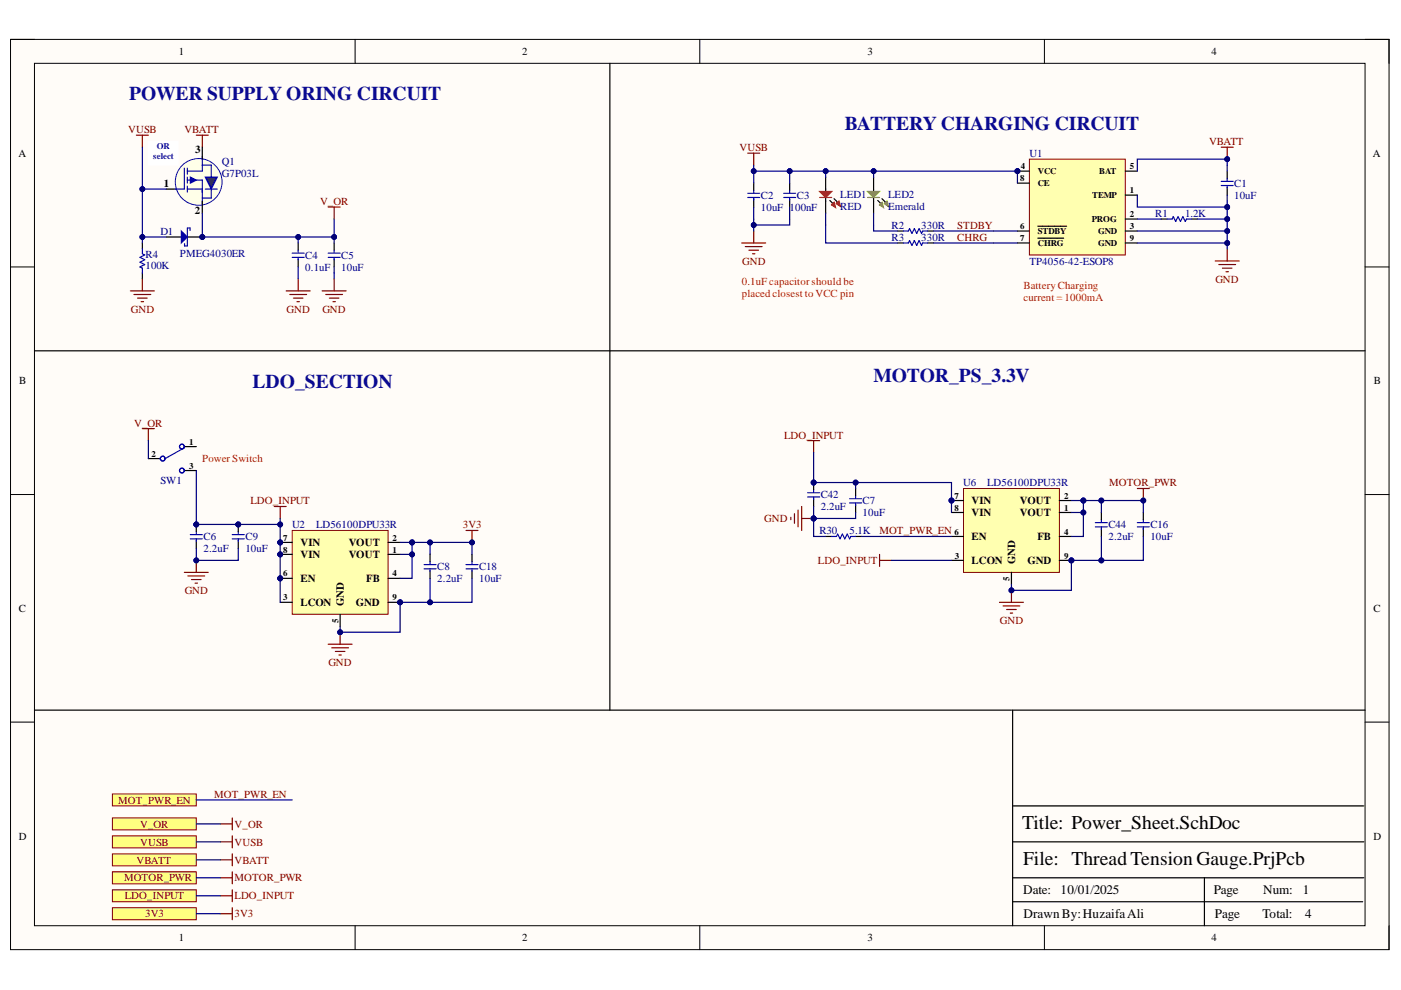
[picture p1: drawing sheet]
<svg xmlns="http://www.w3.org/2000/svg" width="297mm" height="210mm" viewBox="0 0 297 210" stroke-linecap="round" stroke-linejoin="round" font-family="sans-serif">
<defs><g id="words">
<g font-size="4.1" fill="#0b0b8e">
<text x="27.4" y="21.2">POWER SUPPLY ORING CIRCUIT</text>
<text x="179.1" y="27.6">BATTERY CHARGING CIRCUIT</text>
<text x="53.6" y="82.2">LDO_SECTION</text>
<text x="185.2" y="80.9">MOTOR_PS_3.3V</text>
</g>
<g font-size="4.1">
<text x="216.7" y="175.8">Title: Power_Sheet.SchDoc</text>
<text x="216.9" y="183.4">File: ThreadTension Gauge.PrjPcb</text>
</g>
<g font-size="2.8">
<text x="216.9" y="189.6">Date:</text>
<text x="224.9" y="189.6">10/01/2025</text>
<text x="257.3" y="189.6">Page</text>
<text x="267.8" y="189.6">Num:</text>
<text x="276.2" y="189.6">1</text>
<text x="217" y="194.7">DrawnBy:HuzaifaAli</text>
<text x="257.6" y="194.7">Page</text>
<text x="267.7" y="194.7">Total:</text>
<text x="276.7" y="194.7">4</text>
</g>
<g font-size="2.3">
<text x="37.9" y="11.7">1</text>
<text x="110.7" y="11.7">2</text>
<text x="183.9" y="11.7">3</text>
<text x="256.8" y="11.7">4</text>
<text x="3.9" y="33.3">A</text>
<text x="41.4" y="32.5">3</text>
<text x="291.1" y="33.3">A</text>
<text x="34.8" y="39.6">1</text>
<text x="41.3" y="45.5">2</text>
<text x="4.1" y="81.5">B</text>
<text x="291.3" y="81.5">B</text>
<text x="206" y="106.9">VIN</text>
<text x="216.2" y="106.9">VOUT</text>
<text x="206" y="109.5">VIN</text>
<text x="216.2" y="109.5">VOUT</text>
<text x="63.7" y="118.3">VIN</text>
<text x="63.7" y="115.8">VIN</text>
<text x="73.9" y="115.8">VOUT</text>
<text x="73.9" y="118.3">VOUT</text>
<text x="206" y="119.6">LCON</text>
<text x="206" y="114.5">EN</text>
<text x="215.2" y="119.6" transform="rotate(-90 215.2 119.6)">GND</text>
<text x="217.8" y="119.6">GND</text>
<text x="220" y="114.5">FB</text>
<text x="63.7" y="123.4">EN</text>
<text x="77.7" y="123.4">FB</text>
<text x="4" y="129.7">C</text>
<text x="63.7" y="128.5">LCON</text>
<text x="72.9" y="128.5" transform="rotate(-90 72.9 128.5)">GND</text>
<text x="75.5" y="128.5">GND</text>
<text x="291.2" y="129.7">C</text>
<text x="4" y="178">D</text>
<text x="291.2" y="178">D</text>
<text x="37.9" y="199.6">1</text>
<text x="110.7" y="199.6">2</text>
<text x="183.9" y="199.6">3</text>
<text x="256.8" y="199.6">4</text>
</g>
<g font-size="2.3" fill="#800000">
<text x="27.2" y="28.1">VUSB</text>
<text x="39.1" y="28.1">VBATT</text>
<text x="156.8" y="32">VUSB</text>
<text x="256.3" y="30.8">VBATT</text>
<text x="67.8" y="43.4">V_OR</text>
<text x="203" y="48.5">STDBY</text>
<text x="203" y="51.1">CHRG</text>
<text x="157.4" y="56.1">GND</text>
<text x="257.7" y="59.9">GND</text>
<text x="27.7" y="66.3">GND</text>
<text x="60.7" y="66.3">GND</text>
<text x="68.4" y="66.3">GND</text>
<text x="28.4" y="90.4">V_OR</text>
<text x="166.2" y="93">LDO_INPUT</text>
<text x="53.1" y="106.9">LDO_INPUT</text>
<text x="235.2" y="103.1">MOTOR_PWR</text>
<text x="98.1" y="112">3V3</text>
<text x="162" y="110.7">GND</text>
<text x="186.5" y="113.3">MOT_PWR_EN</text>
<text x="173.4" y="119.6">LDO_INPUT</text>
<text x="39.2" y="125.9">GND</text>
<text x="212" y="132.3">GND</text>
<text x="69.6" y="141.2">GND</text>
<text x="25" y="170.4">MOT_PWR_EN</text>
<text x="45.4" y="169.1">MOT_PWR_EN</text>
<text x="29.7" y="179.3">VUSB</text>
<text x="29.7" y="175.5">V_OR</text>
<text x="49.7" y="179.3">VUSB</text>
<text x="49.7" y="175.5">V_OR</text>
<text x="28.9" y="183.1">VBATT</text>
<text x="49.7" y="183.1">VBATT</text>
<text x="26.3" y="186.9">MOTOR_PWR</text>
<text x="26.5" y="190.7">LDO_INPUT</text>
<text x="49.7" y="190.7">LDO_INPUT</text>
<text x="49.7" y="186.9">MOTOR_PWR</text>
<text x="30.8" y="194.5">3V3</text>
<text x="49.7" y="194.5">3V3</text>
</g>
<g font-size="2.3" fill="#000080">
<text x="47" y="34.9">Q1</text>
<text x="218.3" y="33.3">U1</text>
<text x="47" y="37.4">G7P03L</text>
<text x="178.2" y="41.9">LED1</text>
<text x="188.3" y="41.9">LED2</text>
<text x="261.7" y="39.6">C1</text>
<text x="161.3" y="42.2">C2</text>
<text x="161.3" y="44.7">10uF 100nF</text>
<text x="168.9" y="42.2">C3</text>
<text x="178.2" y="44.5">RED</text>
<text x="188.3" y="44.5">Emerald</text>
<text x="244.9" y="46">R1</text>
<text x="251.3" y="46">1.2K</text>
<text x="261.7" y="42.2">10uF</text>
<text x="34" y="49.8">D1</text>
<text x="189" y="51.1">R3</text>
<text x="189" y="48.5">R2</text>
<text x="195.3" y="51.1">330R</text>
<text x="195.3" y="48.5">330R</text>
<text x="30.9" y="54.6">R4</text>
<text x="30.9" y="57.1">100K</text>
<text x="38.2" y="54.4">PMEG4030ER</text>
<text x="64.7" y="54.9">C4</text>
<text x="64.7" y="57.4">0.1uF</text>
<text x="72.3" y="54.9">C5</text>
<text x="72.3" y="57.4">10uF</text>
<text x="218.3" y="56.1">TP4056-42-ESOP8</text>
<text x="34" y="102.6">SW1</text>
<text x="174" y="105.7">C42</text>
<text x="182.9" y="106.9">C7</text>
<text x="204.2" y="103.1">U6</text>
<text x="209.3" y="103.1">LD56100DPU33R</text>
<text x="61.9" y="112">U2</text>
<text x="67" y="112">LD56100DPU33R</text>
<text x="173.8" y="113.3">R30</text>
<text x="174" y="108.2">2.2uF</text>
<text x="180.1" y="113.3">5.1K</text>
<text x="182.9" y="109.5">10uF</text>
<text x="235" y="112">C44</text>
<text x="243.9" y="112">C16</text>
<text x="43.1" y="114.5">C6</text>
<text x="43.1" y="117.1">2.2uF</text>
<text x="52" y="114.5">C9</text>
<text x="52" y="117.1">10uF</text>
<text x="235" y="114.5">2.2uF</text>
<text x="243.9" y="114.5">10uF</text>
<text x="92.7" y="120.9">C8</text>
<text x="92.7" y="123.4">2.2uF</text>
<text x="101.6" y="120.9">C18</text>
<text x="101.6" y="123.4">10uF</text>
</g>
<g font-size="2.3" fill="#f00">
<text x="157.3" y="60.4">0.1uF capacitor should be</text>
<text x="157.3" y="63">placed closest to VCC pin</text>
<text x="217" y="61.2">Battery Charging</text>
<text x="217" y="63.7">current = 1000mA</text>
<text x="42.9" y="98.1">Power Switch</text>
</g>
<g font-size="1.9" fill="#00f">
<text x="32.5" y="33.6">select</text>
<text x="33.2" y="31.6">OR</text>
</g>
<g font-size="1.9">
<text x="216.4" y="35.9">4</text>
<text x="239.6" y="35.9">5</text>
<text x="216.3" y="38.5">8</text>
<text x="220" y="36.9">VCC</text>
<text x="220" y="39.5">CE</text>
<text x="233.1" y="36.9">BAT</text>
<text x="239.6" y="41">1</text>
<text x="231.5" y="47.1">PROG</text>
<text x="231.5" y="42">TEMP</text>
<text x="239.6" y="46.1">2</text>
<text x="216.3" y="48.6">6</text>
<text x="216.3" y="51.1">7</text>
<text x="220" y="49.6">STDBY</text>
<text x="220" y="52.2">CHRG</text>
<text x="232.8" y="49.6">GND</text>
<text x="232.8" y="52.2">GND</text>
<text x="239.6" y="48.6">3</text>
<text x="239.6" y="51.1">9</text>
<text x="40.1" y="94.3">1</text>
<text x="32.1" y="96.9">2</text>
<text x="40.1" y="99.4">3</text>
<text x="202.4" y="105.7">7</text>
<text x="225.6" y="105.7">2</text>
<text x="202.4" y="108.3">8</text>
<text x="202.4" y="113.4">6</text>
<text x="225.6" y="108.3">1</text>
<text x="225.6" y="113.4">4</text>
<text x="60.1" y="117.2">8</text>
<text x="60.1" y="114.6">7</text>
<text x="83.2" y="114.6">2</text>
<text x="83.2" y="117.2">1</text>
<text x="202.4" y="118.4">3</text>
<text x="225.6" y="118.4">9</text>
<text x="60.1" y="122.2">6</text>
<text x="83.2" y="122.2">4</text>
<text x="214" y="123.2" transform="rotate(-90 214 123.2)">5</text>
<text x="60.1" y="127.3">3</text>
<text x="83.2" y="127.3">9</text>
<text x="71.7" y="132.1" transform="rotate(-90 71.7 132.1)">5</text>
</g>
</g></defs>
<path d="M2.2 8.4h292.3v192.9h-292.3z" fill-rule="evenodd" fill="#fffcf8"/>
<path d="M2.2 8.4h292.3v192.9h-292.3z" fill="none" stroke="#000" stroke-width=".21"/>
<path d="M7.3 13.4h282.1v182.9h-282.1z" fill-rule="evenodd" fill="#fffcf8"/>
<g fill="none" stroke="#000" stroke-width=".21">
<path d="M2.2 8.3h5.1M7.3 13.4h282.1v182.9h-282.1zM75.3 8.3v5.1M148.4 8.3v5.1M221.4 8.4v5M289.4 8.4h5.1v5M2.2 56.6h5.1M289.4 56.6h5.1M2.2 104.9h5.1M289.4 104.9h5.1M2.2 153.1h5.1M289.4 153.1h5.1"/>
<path d="M75.3 196.3v5M148.4 196.3v5M221.4 196.3v5M294.5 196.3v5"/>
</g>
<path d="M186.1 42.5l.6 .6M289.4 150.6h-74.7v45.7M214.7 178.5h74.5M214.7 170.9h74.5M214.7 191.2h74.2M214.7 186.1h74.5M255.4 186.1v10.2" fill="none" stroke="#000" stroke-width=".25"/>
<path d="M157.3 51.5h5M158 52.3h3.6M158.8 53h2M159.5 53.8h.6M159.8 49v2.5M257.7 55.3h5M258.4 56.1h3.6M259.2 56.9h2M259.9 57.6h.5M260.2 52.8v2.5" fill="none" stroke="#800000" stroke-width=".25"/>
<path d="M186.7 43.1l-.3 .3 .6-.6 .3 1.2-.9-.6z" fill-rule="evenodd" fill="#0f0"/>
<path d="M186.7 43.1l-.3 .3 .6-.6 .3 1.2-.9-.6z" fill="none" stroke="#0f0" stroke-width=".21"/>
<path d="M187 42.1l.8 .8" fill="none" stroke="#000" stroke-width=".25"/>
<path d="M187.8 42.9l-.3 .3 .6-.6 .3 1.2-.9-.6z" fill-rule="evenodd" fill="#0f0"/>
<path d="M187.8 42.9l-.3 .3 .6-.6 .3 1.2-.9-.6z" fill="none" stroke="#0f0" stroke-width=".21"/>
<path d="M185.2 37.6v3M185.2 41.9v3.3" fill="none" stroke="#000" stroke-width=".25"/>
<path d="M183.9 41.9h2.6" fill="none" stroke="#0f0" stroke-width=".25"/>
<path d="M183.9 40.6h2.6l-1.3 1.3z" fill="#0f0"/>
<path d="M183.9 40.6h2.6l-1.3 1.3z" fill="none" stroke="#0f0" stroke-width=".25"/>
<path d="M175.9 42.5l.7 .6" fill="none" stroke="#000" stroke-width=".25"/>
<path d="M176.6 43.1l-.3 .3 .6-.6 .3 1.2-.9-.6z" fill-rule="evenodd" fill="#c00"/>
<path d="M176.6 43.1l-.3 .3 .6-.6 .3 1.2-.9-.6z" fill="none" stroke="#c00" stroke-width=".21"/>
<path d="M176.8 42.1l.8 .8" fill="none" stroke="#000" stroke-width=".25"/>
<path d="M177.6 42.9l-.3 .3 .6-.6 .3 1.2-.9-.6z" fill-rule="evenodd" fill="#c00"/>
<path d="M177.6 42.9l-.3 .3 .6-.6 .3 1.2-.9-.6z" fill="none" stroke="#c00" stroke-width=".21"/>
<path d="M175.1 37.6v3M175.1 41.9v3.3" fill="none" stroke="#000" stroke-width=".25"/>
<path d="M173.8 41.9h2.5" fill="none" stroke="#c00" stroke-width=".25"/>
<path d="M173.8 40.6h2.5l-1.2 1.3z" fill="#c00"/>
<path d="M173.8 40.6h2.5l-1.2 1.3z" fill="none" stroke="#c00" stroke-width=".25"/>
<circle cx="215.7" cy="36.3" r=".51" fill="#000080"/>
<circle cx="215.7" cy="36.3" r=".51" fill="none" stroke="#000080" stroke-width=".21"/>
<path d="M218.3 33.7h20.3v20.4h-20.3z" fill-rule="evenodd" fill="#ffffb0"/>
<path d="M218.3 33.7h20.3v20.4h-20.3z" fill="none" stroke="#800000" stroke-width=".21"/>
<path d="M215.7 36.3h2.6M238.6 41.4h2.5M238.6 46.4h2.5M238.6 49h2.5" fill="none" stroke="#000" stroke-width=".25"/>
<circle cx="215.7" cy="36.3" r=".51" fill="#000080"/>
<circle cx="215.7" cy="36.3" r=".51" fill="none" stroke="#000080" stroke-width=".21"/>
<path d="M215.7 38.8h2.6M238.6 36.3h2.5M190.3 49h1.3M190.3 51.5h1.3M196.7 49h1.2M196.7 51.5h1.2M215.7 49h2.6M215.7 51.5h2.6M220 48h6.1M220 50.5h5.5M238.6 51.5h2.5" fill="none" stroke="#000" stroke-width=".25"/>
<path d="M191.6 51.5h1l.2-.5 .5 1 .6-1 .5 1 .5-1 .5 1 .2-.5h1.1M191.6 49h1l.2-.5 .5 1 .6-1 .5 1 .5-1 .5 1 .2-.5h1.1" fill="none" stroke="#00f" stroke-width=".25"/>
<path d="M23.8 177.2h17.8v2.6h-17.8z" fill-rule="evenodd" fill="#ffff80"/>
<path d="M23.8 177.2h17.8v2.6h-17.8z" fill="none" stroke="#800000" stroke-width=".21"/>
<path d="M23.8 181h17.8v2.6h-17.8z" fill-rule="evenodd" fill="#ffff80"/>
<path d="M23.8 181h17.8v2.6h-17.8z" fill="none" stroke="#800000" stroke-width=".21"/>
<path d="M46.7 189.9h2.5M49.2 188.7v2.5" fill="none" stroke="#800000" stroke-width=".25"/>
<path d="M23.8 188.7h17.8v2.5h-17.8z" fill-rule="evenodd" fill="#ffff80"/>
<path d="M23.8 188.7h17.8v2.5h-17.8z" fill="none" stroke="#800000" stroke-width=".21"/>
<path d="M46.7 178.5h2.5M49.2 177.2v2.6M46.7 193.7h2.5M49.2 192.5v2.5" fill="none" stroke="#800000" stroke-width=".25"/>
<path d="M23.8 192.5h17.8v2.5h-17.8z" fill-rule="evenodd" fill="#ffff80"/>
<path d="M23.8 192.5h17.8v2.5h-17.8z" fill="none" stroke="#800000" stroke-width=".21"/>
<path d="M167.4 38.8v1.5M167.4 42.3v1.6M246.2 46.4h1.3M252.6 46.4h1.2" fill="none" stroke="#000" stroke-width=".25"/>
<path d="M166.2 41.9h2.5M166.2 41h2.5M167.4 40.3v.6M167.4 41.9v.5M247.5 46.4h1l.3-.5 .5 1.1 .5-1.1 .5 1.1 .5-1.1 .5 1.1 .3-.6h1" fill="none" stroke="#00f" stroke-width=".25"/>
<path d="M70.8 59.1v2.6M68.3 61.7h5.1M69.1 62.4h3.5M69.8 63.2h2.1M70.6 64h.5M46.7 182.3h2.5M49.2 181v2.6" fill="none" stroke="#800000" stroke-width=".25"/>
<circle cx="42.9" cy="50.2" r=".51" fill="#000080"/>
<circle cx="42.9" cy="50.2" r=".51" fill="none" stroke="#000080" stroke-width=".21"/>
<path d="M35.3 50.2h3.1M39.7 50.2h3.2" fill="none" stroke="#000" stroke-width=".25"/>
<circle cx="42.9" cy="50.2" r=".51" fill="#000080"/>
<circle cx="42.9" cy="50.2" r=".51" fill="none" stroke="#000080" stroke-width=".21"/>
<path d="M38.4 49l1.3 1.2-1.3 1.3z" fill="#00f"/>
<path d="M30.2 52.8v1l.5 .3-1 .5 1 .5-1 .5 1 .5-1 .5 .5 .3v1M38.4 49l1.3 1.2-1.3 1.3zM39.7 48.3v3.9h-.6v-.6M39.7 48.3h.6v.6M62 54.6h2.5M62 53.7h2.5M63.2 53v.6M63.2 54.6v.5" fill="none" stroke="#00f" stroke-width=".25"/>
<path d="M30.2 51.5v1.3M30.2 57.9v1.2M63.2 51.5v1.5M63.2 54.9v1.7" fill="none" stroke="#000" stroke-width=".25"/>
<path d="M30.2 59.1v2.6M63.2 59.1v2.6M27.6 61.7h5.1M28.4 62.4h3.6M29.2 63.2h2M29.9 64h.5M60.7 61.7h5.1M61.4 62.4h3.6M62.2 63.2h2M63 64h.5" fill="none" stroke="#800000" stroke-width=".25"/>
<path d="M31.5 29.9h6.3v5.1h-6.3z" fill-rule="evenodd" fill="#fff"/>
<path d="M31.5 29.9h6.3v5.1h-6.3z" fill="none" stroke="#fff" stroke-width=".21"/>
<path d="M28.9 28.7h2.6M30.2 28.7v2.5M41.6 28.7h2.6M42.9 28.7v2.5M258.9 31.2h2.6M260.2 31.2v2.5M69.6 43.9h2.5M70.8 43.9v2.5" fill="none" stroke="#800000" stroke-width=".25"/>
<circle cx="260.2" cy="33.7" r=".51" fill="#000080"/>
<circle cx="260.2" cy="33.7" r=".51" fill="none" stroke="#000080" stroke-width=".21"/>
<path d="M158.5 32.5h2.6M159.8 32.5v2.5" fill="none" stroke="#800000" stroke-width=".25"/>
<path d="M23.8 173.4h17.8v2.6h-17.8z" fill-rule="evenodd" fill="#ffff80"/>
<path d="M23.8 173.4h17.8v2.6h-17.8z" fill="none" stroke="#800000" stroke-width=".21"/>
<path d="M46.7 174.7h2.5M49.2 173.4v2.6" fill="none" stroke="#800000" stroke-width=".25"/>
<circle cx="84.8" cy="127.7" r=".51" fill="#000080"/>
<circle cx="84.8" cy="127.7" r=".51" fill="none" stroke="#000080" stroke-width=".21"/>
<circle cx="59.4" cy="117.5" r=".51" fill="#000080"/>
<circle cx="59.4" cy="117.5" r=".51" fill="none" stroke="#000080" stroke-width=".21"/>
<circle cx="59.4" cy="115" r=".51" fill="#000080"/>
<circle cx="59.4" cy="115" r=".51" fill="none" stroke="#000080" stroke-width=".21"/>
<circle cx="59.4" cy="122.6" r=".51" fill="#000080"/>
<circle cx="59.4" cy="122.6" r=".51" fill="none" stroke="#000080" stroke-width=".21"/>
<path d="M62 112.5h20.3v17.7h-20.3z" fill-rule="evenodd" fill="#ffffb0"/>
<path d="M62 112.5h20.3v17.7h-20.3z" fill="none" stroke="#800000" stroke-width=".21"/>
<path d="M59.4 127.7h2.6M72.1 130.2v2.6M82.3 127.7h2.5" fill="none" stroke="#000" stroke-width=".25"/>
<circle cx="84.8" cy="127.7" r=".51" fill="#000080"/>
<circle cx="84.8" cy="127.7" r=".51" fill="none" stroke="#000080" stroke-width=".21"/>
<path d="M59.4 117.5h2.6" fill="none" stroke="#000" stroke-width=".25"/>
<circle cx="59.4" cy="117.5" r=".51" fill="#000080"/>
<circle cx="59.4" cy="117.5" r=".51" fill="none" stroke="#000080" stroke-width=".21"/>
<path d="M59.4 115h2.6" fill="none" stroke="#000" stroke-width=".25"/>
<circle cx="59.4" cy="115" r=".51" fill="#000080"/>
<circle cx="59.4" cy="115" r=".51" fill="none" stroke="#000080" stroke-width=".21"/>
<path d="M59.4 122.6h2.6" fill="none" stroke="#000" stroke-width=".25"/>
<circle cx="59.4" cy="122.6" r=".51" fill="#000080"/>
<circle cx="59.4" cy="122.6" r=".51" fill="none" stroke="#000080" stroke-width=".21"/>
<path d="M82.3 115h2.5M82.3 117.5h2.5M82.3 122.6h2.5" fill="none" stroke="#000" stroke-width=".25"/>
<circle cx="41.6" cy="111.2" r=".51" fill="#000080"/>
<circle cx="41.6" cy="111.2" r=".51" fill="none" stroke="#000080" stroke-width=".21"/>
<path d="M41.6 111.2v1.5M41.6 114.6v1.7" fill="none" stroke="#000" stroke-width=".25"/>
<path d="M40.3 114.2h2.6M40.3 113.4h2.6M41.6 112.7v.5M41.6 114.2v.6" fill="none" stroke="#00f" stroke-width=".25"/>
<circle cx="41.6" cy="111.2" r=".51" fill="#000080"/>
<circle cx="41.6" cy="111.2" r=".51" fill="none" stroke="#000080" stroke-width=".21"/>
<path d="M41.6 118.8v2.6M58.1 107.4h2.6M59.4 107.4v2.5M39.1 121.4h5.1M39.8 122.1h3.6M40.6 122.9h2M41.4 123.6h.5" fill="none" stroke="#800000" stroke-width=".25"/>
<circle cx="41.6" cy="118.8" r=".51" fill="#000080"/>
<circle cx="41.6" cy="118.8" r=".51" fill="none" stroke="#000080" stroke-width=".21"/>
<path d="M91.2 117.5v1.6M91.2 121v1.6" fill="none" stroke="#000" stroke-width=".25"/>
<path d="M89.9 119.7h2.5M91.2 119.1v.5M89.9 120.6h2.5M91.2 120.6v.5" fill="none" stroke="#00f" stroke-width=".25"/>
<path d="M69.6 136.6h5.1M70.3 137.4h3.6M71.1 138.1h2M71.9 138.9h.5M72.1 134.1v2.5" fill="none" stroke="#800000" stroke-width=".25"/>
<circle cx="72.1" cy="134.1" r=".51" fill="#000080"/>
<circle cx="72.1" cy="134.1" r=".51" fill="none" stroke="#000080" stroke-width=".21"/>
<path d="M98.8 112.5h2.5M100.1 112.5v2.5" fill="none" stroke="#800000" stroke-width=".25"/>
<circle cx="100.1" cy="115" r=".51" fill="#000080"/>
<circle cx="100.1" cy="115" r=".51" fill="none" stroke="#000080" stroke-width=".21"/>
<path d="M30.2 90.9h2.5M31.5 90.9v2.5" fill="none" stroke="#800000" stroke-width=".25"/>
<g fill="none" stroke="#00f" stroke-width=".25">
<path d="M39.1 94.9l-4.1 2.3"/>
<circle cx="34.5" cy="97.2" r=".51"/>
<circle cx="38.6" cy="99.8" r=".51"/>
<circle cx="38.6" cy="94.7" r=".51"/>
</g>
<path d="M35.3 40.1h2.5M31.5 97.2h2.5M39.1 99.8h2.5M39.1 94.7h2.5" fill="none" stroke="#000" stroke-width=".25"/>
<circle cx="42.1" cy="38.6" r="5" fill="#ffffe8"/>
<circle cx="42.1" cy="38.6" r="5" fill="none" stroke="#00f" stroke-width=".21"/>
<path d="M39.1 35.6v4.5h-1.9M39.7 35.6v1.3M39.7 37.6v1.2M39.7 39.5v1.2M39.7 38.2h3.2v5.1M42.9 33.1v3.2h-3.2M39.7 40.1h3.2" fill="none" stroke="#00f" stroke-width=".25"/>
<path d="M40.3 37.6l1.3 .6-1.3 .6z" fill="#00f"/>
<path d="M40.3 37.6l1.3 .6-1.3 .6zM42.9 35h1.9v7h-1.9M43.5 40.1h2.6" fill="none" stroke="#00f" stroke-width=".25"/>
<path d="M42.9 31.2v2.5M42.9 42.6v2.6" fill="none" stroke="#000" stroke-width=".25"/>
<path d="M43.5 37.6h2.6l-1.3 2.5z" fill="#073763"/>
<path d="M43.5 37.6h2.6l-1.3 2.5z" fill="none" stroke="#00f" stroke-width=".25"/>
<path d="M129.3 13.4v137.2M7.3 74.4h282.1M7.3 150.6h207.1" fill="none" stroke="#000" stroke-width=".25"/>
<circle cx="227.2" cy="118.8" r=".51" fill="#000080"/>
<circle cx="227.2" cy="118.8" r=".51" fill="none" stroke="#000080" stroke-width=".21"/>
<circle cx="201.7" cy="106.1" r=".51" fill="#000080"/>
<circle cx="201.7" cy="106.1" r=".51" fill="none" stroke="#000080" stroke-width=".21"/>
<path d="M204.3 103.6h20.3v17.8h-20.3z" fill-rule="evenodd" fill="#ffffb0"/>
<path d="M204.3 103.6h20.3v17.8h-20.3z" fill="none" stroke="#800000" stroke-width=".21"/>
<path d="M201.7 118.8h2.6M224.6 118.8h2.6M214.4 121.4v2.5" fill="none" stroke="#000" stroke-width=".25"/>
<circle cx="227.2" cy="118.8" r=".51" fill="#000080"/>
<circle cx="227.2" cy="118.8" r=".51" fill="none" stroke="#000080" stroke-width=".21"/>
<path d="M201.7 108.7h2.6M201.7 106.1h2.6" fill="none" stroke="#000" stroke-width=".25"/>
<circle cx="201.7" cy="106.1" r=".51" fill="#000080"/>
<circle cx="201.7" cy="106.1" r=".51" fill="none" stroke="#000080" stroke-width=".21"/>
<path d="M201.7 113.7h2.6M224.6 113.7h2.6M224.6 106.1h2.6M224.6 108.7h2.6" fill="none" stroke="#000" stroke-width=".25"/>
<circle cx="172.5" cy="102.3" r=".51" fill="#000080"/>
<circle cx="172.5" cy="102.3" r=".51" fill="none" stroke="#000080" stroke-width=".21"/>
<path d="M172.5 102.3v1.5M172.5 105.7v1.7" fill="none" stroke="#000" stroke-width=".25"/>
<path d="M171.2 105.4h2.6M171.2 104.5h2.6M172.5 103.8v.5M172.5 105.4v.5" fill="none" stroke="#00f" stroke-width=".25"/>
<circle cx="172.5" cy="102.3" r=".51" fill="#000080"/>
<circle cx="172.5" cy="102.3" r=".51" fill="none" stroke="#000080" stroke-width=".21"/>
<path d="M171.2 93.4h2.6M172.5 93.4v2.6M167.7 109.7v.5M168.4 108.9v2M169.2 108.2v3.5M170 107.4v5.1M170 109.9h2.5" fill="none" stroke="#800000" stroke-width=".25"/>
<circle cx="172.5" cy="109.9" r=".51" fill="#000080"/>
<circle cx="172.5" cy="109.9" r=".51" fill="none" stroke="#000080" stroke-width=".21"/>
<path d="M233.5 108.7v1.5M233.5 112.1v1.6" fill="none" stroke="#000" stroke-width=".25"/>
<path d="M232.2 111.7h2.6M232.2 110.8h2.6M233.5 110.2v.5M233.5 111.7v.5" fill="none" stroke="#00f" stroke-width=".25"/>
<path d="M211.9 127.7h5.1M212.7 128.5h3.5M213.4 129.2h2.1M214.2 130h.5M214.4 125.2v2.5" fill="none" stroke="#800000" stroke-width=".25"/>
<circle cx="214.4" cy="125.2" r=".51" fill="#000080"/>
<circle cx="214.4" cy="125.2" r=".51" fill="none" stroke="#000080" stroke-width=".21"/>
<path d="M241.1 103.6h2.6M242.4 103.6v2.5" fill="none" stroke="#800000" stroke-width=".25"/>
<circle cx="242.4" cy="106.1" r=".51" fill="#000080"/>
<circle cx="242.4" cy="106.1" r=".51" fill="none" stroke="#000080" stroke-width=".21"/>
<path d="M186.5 117.5v2.6M186.5 118.8h2.5" fill="none" stroke="#800000" stroke-width=".25"/>
<path d="M175.1 113.7h1.2M181.4 113.7h1.3" fill="none" stroke="#000" stroke-width=".25"/>
<path d="M176.3 113.7h1l.3-.5 .5 1 .5-1 .5 1 .5-1 .5 1 .3-.5h1" fill="none" stroke="#00f" stroke-width=".25"/>
<path d="M23.8 168.3h17.8v2.6h-17.8z" fill-rule="evenodd" fill="#ffff80"/>
<path d="M23.8 168.3h17.8v2.6h-17.8z" fill="none" stroke="#800000" stroke-width=".21"/>
<path d="M23.8 184.8h17.8v2.6h-17.8z" fill-rule="evenodd" fill="#ffff80"/>
<path d="M23.8 184.8h17.8v2.6h-17.8z" fill="none" stroke="#800000" stroke-width=".21"/>
<path d="M46.7 186.1h2.5M49.2 184.8v2.6" fill="none" stroke="#800000" stroke-width=".25"/>
<path d="M159.8 38.8v1.5M260.2 36.3v1.5M260.2 39.7v1.7M70.8 51.5v1.5M70.8 54.9v1.7M159.8 42.3v1.6M100.1 117.5v1.6M181.4 103.6v1.5M181.4 107v1.7M242.4 108.7v1.5M242.4 112.1v1.6M100.1 121v1.6" fill="none" stroke="#000" stroke-width=".25"/>
<g fill="none" stroke="#00f" stroke-width=".25">
<path d="M258.9 39.3h2.6M258.9 38.4h2.6M260.2 37.8v.5M260.2 39.3v.5M69.6 54.6h2.5M69.6 53.7h2.5M70.8 53v.6M70.8 54.6v.5M158.5 41.9h2.6M158.5 41h2.6M159.8 40.3v.6M159.8 41.9v.5"/>
<path d="M98.8 119.7h2.5M100.1 119.1v.5M180.1 106.6h2.6M180.1 105.7h2.6M181.4 105.1v.5M181.4 106.6v.5M241.1 111.7h2.6M241.1 110.8h2.6M242.4 110.2v.5M242.4 111.7v.5M98.8 120.6h2.5M100.1 120.6v.5"/>
</g>
<circle cx="50.5" cy="111.2" r=".51" fill="#000080"/>
<circle cx="50.5" cy="111.2" r=".51" fill="none" stroke="#000080" stroke-width=".21"/>
<path d="M50.5 111.2v1.5M50.5 114.6v1.7" fill="none" stroke="#000" stroke-width=".25"/>
<path d="M49.2 114.2h2.6M49.2 113.4h2.6M50.5 112.7v.5M50.5 114.2v.6" fill="none" stroke="#00f" stroke-width=".25"/>
<circle cx="50.5" cy="111.2" r=".51" fill="#000080"/>
<circle cx="50.5" cy="111.2" r=".51" fill="none" stroke="#000080" stroke-width=".21"/>
<path d="M185.2 36.3v1.3M175.1 47.7v3.8h15.2M185.2 47.7v1.3h5.1M197.9 49h12.7M197.9 51.5h12.7M241.1 46.4h5.1" fill="none" stroke="#000080" stroke-width=".25"/>
<circle cx="185.2" cy="36.3" r=".51" fill="#000080"/>
<circle cx="185.2" cy="36.3" r=".51" fill="none" stroke="#000080" stroke-width=".21"/>
<path d="M175.1 36.3v1.3" fill="none" stroke="#000080" stroke-width=".25"/>
<circle cx="175.1" cy="36.3" r=".51" fill="#000080"/>
<circle cx="175.1" cy="36.3" r=".51" fill="none" stroke="#000080" stroke-width=".21"/>
<path d="M167.4 36.3v2.5" fill="none" stroke="#000080" stroke-width=".25"/>
<circle cx="167.4" cy="36.3" r=".51" fill="#000080"/>
<circle cx="167.4" cy="36.3" r=".51" fill="none" stroke="#000080" stroke-width=".21"/>
<path d="M159.8 35v1.3" fill="none" stroke="#000080" stroke-width=".25"/>
<circle cx="159.8" cy="36.3" r=".51" fill="#000080"/>
<circle cx="159.8" cy="36.3" r=".51" fill="none" stroke="#000080" stroke-width=".21"/>
<path d="M167.4 46.4v1.3h-7.6" fill="none" stroke="#000080" stroke-width=".25"/>
<circle cx="159.8" cy="47.7" r=".51" fill="#000080"/>
<circle cx="159.8" cy="47.7" r=".51" fill="none" stroke="#000080" stroke-width=".21"/>
<path d="M241.1 49h19.1" fill="none" stroke="#000080" stroke-width=".25"/>
<circle cx="260.2" cy="49" r=".51" fill="#000080"/>
<circle cx="260.2" cy="49" r=".51" fill="none" stroke="#000080" stroke-width=".21"/>
<path d="M241.1 51.5h19.1" fill="none" stroke="#000080" stroke-width=".25"/>
<circle cx="260.2" cy="51.5" r=".51" fill="#000080"/>
<circle cx="260.2" cy="51.5" r=".51" fill="none" stroke="#000080" stroke-width=".21"/>
<path d="M260.2 35v-1.3h-19.1v2.6" fill="none" stroke="#000080" stroke-width=".25"/>
<circle cx="260.2" cy="33.7" r=".51" fill="#000080"/>
<circle cx="260.2" cy="33.7" r=".51" fill="none" stroke="#000080" stroke-width=".21"/>
<path d="M241.1 41.4v2.5h19.1v-1.3" fill="none" stroke="#000080" stroke-width=".25"/>
<circle cx="260.2" cy="43.9" r=".51" fill="#000080"/>
<circle cx="260.2" cy="43.9" r=".51" fill="none" stroke="#000080" stroke-width=".21"/>
<path d="M260.2 43.9v2.5" fill="none" stroke="#000080" stroke-width=".25"/>
<circle cx="260.2" cy="43.9" r=".51" fill="#000080"/>
<circle cx="260.2" cy="43.9" r=".51" fill="none" stroke="#000080" stroke-width=".21"/>
<circle cx="260.2" cy="46.4" r=".51" fill="#000080"/>
<circle cx="260.2" cy="46.4" r=".51" fill="none" stroke="#000080" stroke-width=".21"/>
<path d="M260.2 35v1.3M159.8 43.9v2.5M167.4 43.9v2.5M175.1 45.2v2.5M185.2 45.2v2.5M210.6 49h5.1M210.6 51.5h5.1M260.2 41.4v1.2M41.6 178.5h5.1M41.6 182.3h5.1M41.6 189.9h5.1M41.6 193.7h5.1" fill="none" stroke="#000072" stroke-width=".25"/>
<path d="M42.9 45.2v5h20.3M63.2 56.6v2.5M70.8 57.9v1.2" fill="none" stroke="#000080" stroke-width=".25"/>
<circle cx="42.9" cy="50.2" r=".51" fill="#000080"/>
<circle cx="42.9" cy="50.2" r=".51" fill="none" stroke="#000080" stroke-width=".21"/>
<circle cx="63.2" cy="50.2" r=".51" fill="#000080"/>
<circle cx="63.2" cy="50.2" r=".51" fill="none" stroke="#000080" stroke-width=".21"/>
<path d="M30.2 40.1h5.1" fill="none" stroke="#000080" stroke-width=".25"/>
<circle cx="30.2" cy="40.1" r=".51" fill="#000080"/>
<circle cx="30.2" cy="40.1" r=".51" fill="none" stroke="#000080" stroke-width=".21"/>
<path d="M253.8 46.4h6.4v6.4" fill="none" stroke="#000080" stroke-width=".25"/>
<circle cx="260.2" cy="46.4" r=".51" fill="#000080"/>
<circle cx="260.2" cy="46.4" r=".51" fill="none" stroke="#000080" stroke-width=".21"/>
<circle cx="260.2" cy="49" r=".51" fill="#000080"/>
<circle cx="260.2" cy="49" r=".51" fill="none" stroke="#000080" stroke-width=".21"/>
<circle cx="260.2" cy="51.5" r=".51" fill="#000080"/>
<circle cx="260.2" cy="51.5" r=".51" fill="none" stroke="#000080" stroke-width=".21"/>
<path d="M159.8 46.4v2.6" fill="none" stroke="#000080" stroke-width=".25"/>
<circle cx="159.8" cy="47.7" r=".51" fill="#000080"/>
<circle cx="159.8" cy="47.7" r=".51" fill="none" stroke="#000080" stroke-width=".21"/>
<path d="M159.8 38.8v-2.5h55.9v2.5" fill="none" stroke="#000080" stroke-width=".25"/>
<circle cx="159.8" cy="36.3" r=".51" fill="#000080"/>
<circle cx="159.8" cy="36.3" r=".51" fill="none" stroke="#000080" stroke-width=".21"/>
<circle cx="167.4" cy="36.3" r=".51" fill="#000080"/>
<circle cx="167.4" cy="36.3" r=".51" fill="none" stroke="#000080" stroke-width=".21"/>
<circle cx="175.1" cy="36.3" r=".51" fill="#000080"/>
<circle cx="175.1" cy="36.3" r=".51" fill="none" stroke="#000080" stroke-width=".21"/>
<circle cx="185.2" cy="36.3" r=".51" fill="#000080"/>
<circle cx="185.2" cy="36.3" r=".51" fill="none" stroke="#000080" stroke-width=".21"/>
<circle cx="215.7" cy="36.3" r=".51" fill="#000080"/>
<circle cx="215.7" cy="36.3" r=".51" fill="none" stroke="#000080" stroke-width=".21"/>
<path d="M41.6 116.3v2.5h8.9v-2.5M41.6 174.7h5.1" fill="none" stroke="#000072" stroke-width=".25"/>
<circle cx="41.6" cy="118.8" r=".51" fill="#000080"/>
<circle cx="41.6" cy="118.8" r=".51" fill="none" stroke="#000080" stroke-width=".21"/>
<path d="M84.8 117.5h2.6" fill="none" stroke="#000072" stroke-width=".25"/>
<circle cx="87.4" cy="117.5" r=".51" fill="#000080"/>
<circle cx="87.4" cy="117.5" r=".51" fill="none" stroke="#000080" stroke-width=".21"/>
<path d="M84.8 115h2.6" fill="none" stroke="#000072" stroke-width=".25"/>
<circle cx="87.4" cy="115" r=".51" fill="#000080"/>
<circle cx="87.4" cy="115" r=".51" fill="none" stroke="#000080" stroke-width=".21"/>
<path d="M31.5 93.4v3.8M41.6 99.8v11.4h17.8" fill="none" stroke="#000072" stroke-width=".25"/>
<circle cx="41.6" cy="111.2" r=".51" fill="#000080"/>
<circle cx="41.6" cy="111.2" r=".51" fill="none" stroke="#000080" stroke-width=".21"/>
<circle cx="50.5" cy="111.2" r=".51" fill="#000080"/>
<circle cx="50.5" cy="111.2" r=".51" fill="none" stroke="#000080" stroke-width=".21"/>
<circle cx="59.4" cy="111.2" r=".51" fill="#000080"/>
<circle cx="59.4" cy="111.2" r=".51" fill="none" stroke="#000080" stroke-width=".21"/>
<path d="M91.2 122.6v5.1" fill="none" stroke="#000072" stroke-width=".25"/>
<circle cx="91.2" cy="127.7" r=".51" fill="#000080"/>
<circle cx="91.2" cy="127.7" r=".51" fill="none" stroke="#000080" stroke-width=".21"/>
<path d="M91.2 115v2.5" fill="none" stroke="#000072" stroke-width=".25"/>
<circle cx="91.2" cy="115" r=".51" fill="#000080"/>
<circle cx="91.2" cy="115" r=".51" fill="none" stroke="#000080" stroke-width=".21"/>
<path d="M87.4 115v7.6h-2.6" fill="none" stroke="#000072" stroke-width=".25"/>
<circle cx="87.4" cy="117.5" r=".51" fill="#000080"/>
<circle cx="87.4" cy="117.5" r=".51" fill="none" stroke="#000080" stroke-width=".21"/>
<circle cx="87.4" cy="115" r=".51" fill="#000080"/>
<circle cx="87.4" cy="115" r=".51" fill="none" stroke="#000080" stroke-width=".21"/>
<path d="M87.4 115h12.7v2.5" fill="none" stroke="#000072" stroke-width=".25"/>
<circle cx="87.4" cy="115" r=".51" fill="#000080"/>
<circle cx="87.4" cy="115" r=".51" fill="none" stroke="#000080" stroke-width=".21"/>
<circle cx="91.2" cy="115" r=".51" fill="#000080"/>
<circle cx="91.2" cy="115" r=".51" fill="none" stroke="#000080" stroke-width=".21"/>
<circle cx="100.1" cy="115" r=".51" fill="#000080"/>
<circle cx="100.1" cy="115" r=".51" fill="none" stroke="#000080" stroke-width=".21"/>
<path d="M59.4 109.9v17.8" fill="none" stroke="#000072" stroke-width=".25"/>
<circle cx="59.4" cy="122.6" r=".51" fill="#000080"/>
<circle cx="59.4" cy="122.6" r=".51" fill="none" stroke="#000080" stroke-width=".21"/>
<circle cx="59.4" cy="117.5" r=".51" fill="#000080"/>
<circle cx="59.4" cy="117.5" r=".51" fill="none" stroke="#000080" stroke-width=".21"/>
<circle cx="59.4" cy="115" r=".51" fill="#000080"/>
<circle cx="59.4" cy="115" r=".51" fill="none" stroke="#000080" stroke-width=".21"/>
<circle cx="59.4" cy="111.2" r=".51" fill="#000080"/>
<circle cx="59.4" cy="111.2" r=".51" fill="none" stroke="#000080" stroke-width=".21"/>
<path d="M100.1 122.6v5.1h-15.3v6.4h-12.7v-1.3" fill="none" stroke="#000072" stroke-width=".25"/>
<circle cx="91.2" cy="127.7" r=".51" fill="#000080"/>
<circle cx="91.2" cy="127.7" r=".51" fill="none" stroke="#000080" stroke-width=".21"/>
<circle cx="84.8" cy="127.7" r=".51" fill="#000080"/>
<circle cx="84.8" cy="127.7" r=".51" fill="none" stroke="#000080" stroke-width=".21"/>
<circle cx="72.1" cy="134.1" r=".51" fill="#000080"/>
<circle cx="72.1" cy="134.1" r=".51" fill="none" stroke="#000080" stroke-width=".21"/>
<path d="M30.2 50.2v1.3" fill="none" stroke="#000080" stroke-width=".25"/>
<circle cx="30.2" cy="50.2" r=".51" fill="#000080"/>
<circle cx="30.2" cy="50.2" r=".51" fill="none" stroke="#000080" stroke-width=".21"/>
<path d="M30.2 31.2v19h5.1" fill="none" stroke="#000080" stroke-width=".25"/>
<circle cx="30.2" cy="40.1" r=".51" fill="#000080"/>
<circle cx="30.2" cy="40.1" r=".51" fill="none" stroke="#000080" stroke-width=".21"/>
<circle cx="30.2" cy="50.2" r=".51" fill="#000080"/>
<circle cx="30.2" cy="50.2" r=".51" fill="none" stroke="#000080" stroke-width=".21"/>
<path d="M227.2 108.7h2.5" fill="none" stroke="#000072" stroke-width=".25"/>
<circle cx="229.7" cy="108.7" r=".51" fill="#000080"/>
<circle cx="229.7" cy="108.7" r=".51" fill="none" stroke="#000080" stroke-width=".21"/>
<path d="M227.2 106.1h2.5" fill="none" stroke="#000072" stroke-width=".25"/>
<circle cx="229.7" cy="106.1" r=".51" fill="#000080"/>
<circle cx="229.7" cy="106.1" r=".51" fill="none" stroke="#000080" stroke-width=".21"/>
<path d="M233.5 113.7v5.1" fill="none" stroke="#000072" stroke-width=".25"/>
<circle cx="233.5" cy="118.8" r=".51" fill="#000080"/>
<circle cx="233.5" cy="118.8" r=".51" fill="none" stroke="#000080" stroke-width=".21"/>
<path d="M233.5 106.1v2.6" fill="none" stroke="#000072" stroke-width=".25"/>
<circle cx="233.5" cy="106.1" r=".51" fill="#000080"/>
<circle cx="233.5" cy="106.1" r=".51" fill="none" stroke="#000080" stroke-width=".21"/>
<path d="M172.5 109.9v3.8h2.6M189 118.8h12.7" fill="none" stroke="#000072" stroke-width=".25"/>
<circle cx="172.5" cy="109.9" r=".51" fill="#000080"/>
<circle cx="172.5" cy="109.9" r=".51" fill="none" stroke="#000080" stroke-width=".21"/>
<path d="M181.4 108.7v1.2h-8.9M182.7 113.7h19" fill="none" stroke="#000072" stroke-width=".25"/>
<circle cx="172.5" cy="109.9" r=".51" fill="#000080"/>
<circle cx="172.5" cy="109.9" r=".51" fill="none" stroke="#000080" stroke-width=".21"/>
<path d="M172.5 107.4v2.5" fill="none" stroke="#000072" stroke-width=".25"/>
<circle cx="172.5" cy="109.9" r=".51" fill="#000080"/>
<circle cx="172.5" cy="109.9" r=".51" fill="none" stroke="#000080" stroke-width=".21"/>
<path d="M172.5 96v6.3h29.2v6.4" fill="none" stroke="#000072" stroke-width=".25"/>
<circle cx="172.5" cy="102.3" r=".51" fill="#000080"/>
<circle cx="172.5" cy="102.3" r=".51" fill="none" stroke="#000080" stroke-width=".21"/>
<circle cx="181.4" cy="102.3" r=".51" fill="#000080"/>
<circle cx="181.4" cy="102.3" r=".51" fill="none" stroke="#000080" stroke-width=".21"/>
<circle cx="201.7" cy="106.1" r=".51" fill="#000080"/>
<circle cx="201.7" cy="106.1" r=".51" fill="none" stroke="#000080" stroke-width=".21"/>
<path d="M70.8 56.6v1.3M41.6 169.6h20.4M41.6 186.1h5.1" fill="none" stroke="#000072" stroke-width=".25"/>
<path d="M70.8 46.4v3.8h-7.6v1.3" fill="none" stroke="#000080" stroke-width=".25"/>
<circle cx="63.2" cy="50.2" r=".51" fill="#000080"/>
<circle cx="63.2" cy="50.2" r=".51" fill="none" stroke="#000080" stroke-width=".21"/>
<circle cx="70.8" cy="50.2" r=".51" fill="#000080"/>
<circle cx="70.8" cy="50.2" r=".51" fill="none" stroke="#000080" stroke-width=".21"/>
<path d="M70.8 50.2v1.3" fill="none" stroke="#000072" stroke-width=".25"/>
<circle cx="70.8" cy="50.2" r=".51" fill="#000080"/>
<circle cx="70.8" cy="50.2" r=".51" fill="none" stroke="#000080" stroke-width=".21"/>
<path d="M229.7 106.1v7.6h-2.5" fill="none" stroke="#000072" stroke-width=".25"/>
<circle cx="229.7" cy="108.7" r=".51" fill="#000080"/>
<circle cx="229.7" cy="108.7" r=".51" fill="none" stroke="#000080" stroke-width=".21"/>
<circle cx="229.7" cy="106.1" r=".51" fill="#000080"/>
<circle cx="229.7" cy="106.1" r=".51" fill="none" stroke="#000080" stroke-width=".21"/>
<path d="M229.7 106.1h12.7v2.6" fill="none" stroke="#000072" stroke-width=".25"/>
<circle cx="229.7" cy="106.1" r=".51" fill="#000080"/>
<circle cx="229.7" cy="106.1" r=".51" fill="none" stroke="#000080" stroke-width=".21"/>
<circle cx="233.5" cy="106.1" r=".51" fill="#000080"/>
<circle cx="233.5" cy="106.1" r=".51" fill="none" stroke="#000080" stroke-width=".21"/>
<circle cx="242.4" cy="106.1" r=".51" fill="#000080"/>
<circle cx="242.4" cy="106.1" r=".51" fill="none" stroke="#000080" stroke-width=".21"/>
<path d="M242.4 113.7v5.1h-15.2v6.4h-12.8v-1.3" fill="none" stroke="#000072" stroke-width=".25"/>
<circle cx="233.5" cy="118.8" r=".51" fill="#000080"/>
<circle cx="233.5" cy="118.8" r=".51" fill="none" stroke="#000080" stroke-width=".21"/>
<circle cx="227.2" cy="118.8" r=".51" fill="#000080"/>
<circle cx="227.2" cy="118.8" r=".51" fill="none" stroke="#000080" stroke-width=".21"/>
<circle cx="214.4" cy="125.2" r=".51" fill="#000080"/>
<circle cx="214.4" cy="125.2" r=".51" fill="none" stroke="#000080" stroke-width=".21"/>
<path d="M181.4 102.3v1.3" fill="none" stroke="#000072" stroke-width=".25"/>
<circle cx="181.4" cy="102.3" r=".51" fill="#000080"/>
<circle cx="181.4" cy="102.3" r=".51" fill="none" stroke="#000080" stroke-width=".21"/>
<use href="#words"/>
</svg>
